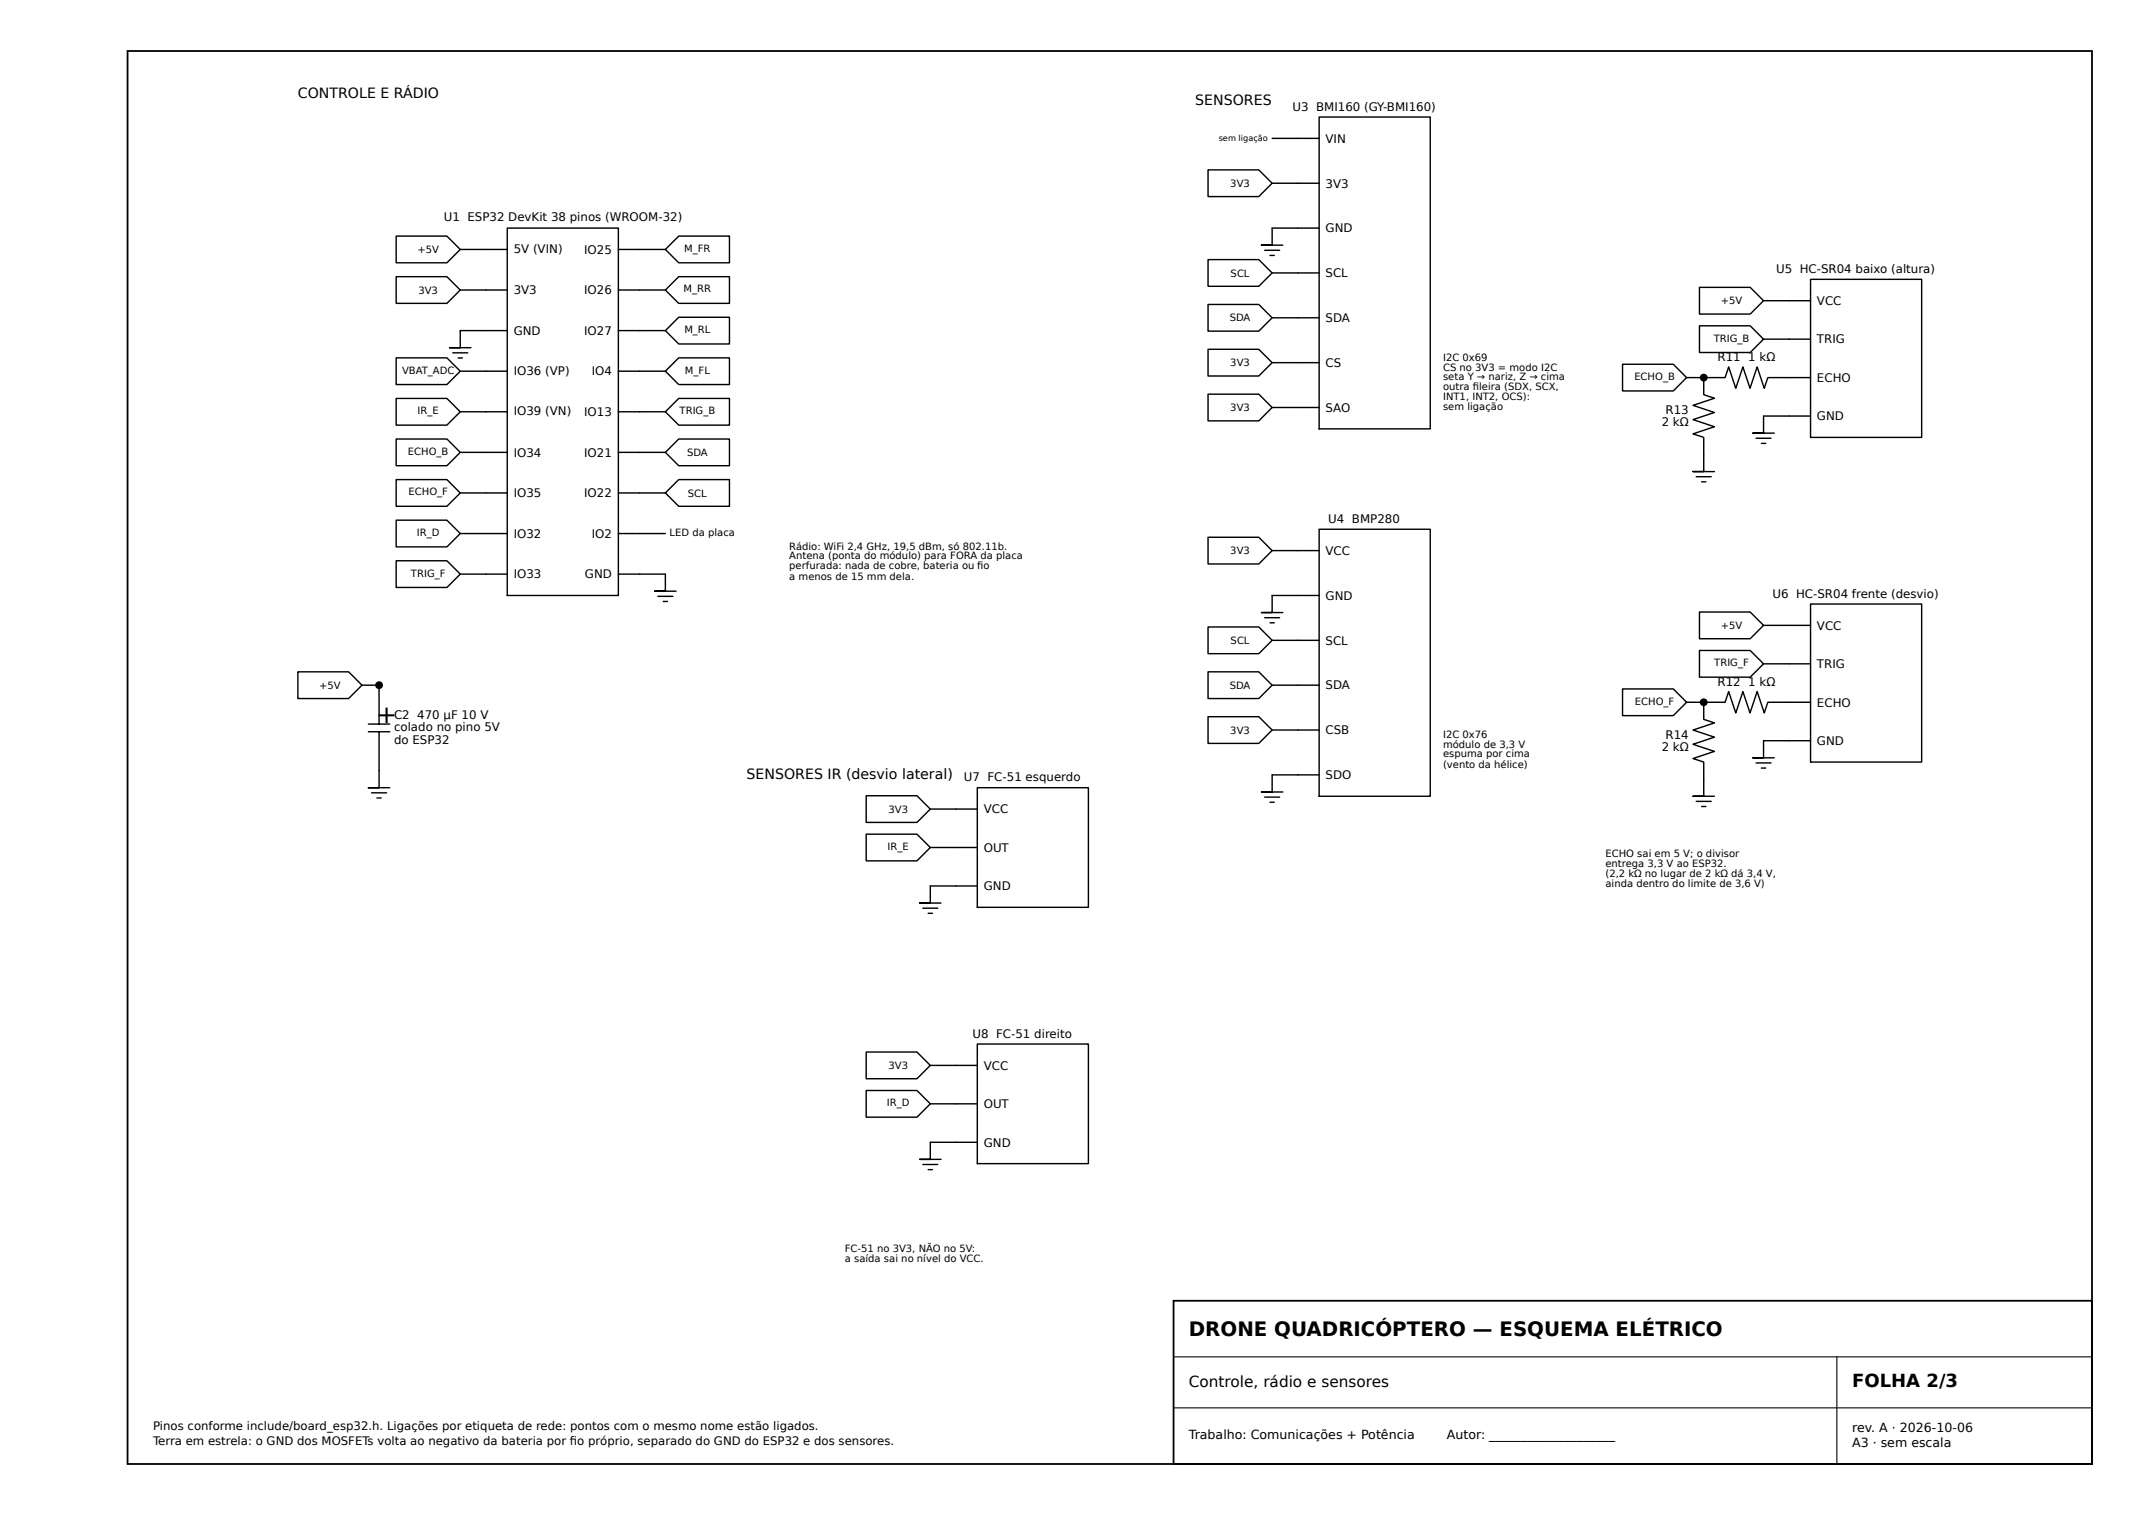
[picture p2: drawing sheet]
<svg xmlns="http://www.w3.org/2000/svg" width="420mm" height="297mm" viewBox="0 0 420 297" stroke-linecap="round" stroke-linejoin="round" font-family="sans-serif">
<defs><g id="words">
<text font-size="4.9" x="73.7" y="141.7">+</text>
<text font-size="3.9" x="233" y="261.8">DRONE QUADRICÓPTERO — ESQUEMA ELÉTRICO</text>
<text font-size="3.5" x="363" y="271.9">FOLHA 2/3</text>
<text font-size="3" x="233" y="271.8">Controle, rádio e sensores</text>
<g font-size="2.8">
<text x="58.4" y="19.2">CONTROLE E RÁDIO</text>
<text x="234.2" y="20.6">SENSORES</text>
<text x="146.3" y="152.8">SENSORES IR (desvio lateral)</text>
</g>
<g font-size="2.5">
<text x="363" y="280.7">rev. A · 2026-10-06</text>
<text x="233" y="282.2">Trabalho: Comunicações + Potência</text>
<text x="283.6" y="282.2">Autor: ____________________</text>
<text x="363" y="283.6">A3 · sem escala</text>
</g>
<g font-size="2.3">
<text x="253.3" y="21.7">U3 BMI160 (GY-BMI160)</text>
<text x="259.8" y="28">VIN</text>
<text x="259.8" y="36.8">3V3</text>
<text x="87" y="43.4">U1 ESP32 DevKit 38 pinos (WROOM-32)</text>
<text x="259.8" y="45.6">GND</text>
<text x="100.7" y="49.6">5V (VIN)</text>
<text x="114.5" y="49.7">IO25</text>
<text x="348.1" y="53.5">U5 HC-SR04 baixo (altura)</text>
<text x="100.7" y="57.7">3V3</text>
<text x="114.5" y="57.7">IO26</text>
<text x="259.8" y="54.3">SCL</text>
<text x="356.1" y="59.8">VCC</text>
<text x="100.7" y="65.7">GND</text>
<text x="114.5" y="65.7">IO27</text>
<text x="259.8" y="63.1">SDA</text>
<text x="259.8" y="71.9">CS</text>
<text x="336.6" y="70.8">R11 1 kΩ</text>
<text x="356.1" y="67.3">TRIG</text>
<text x="100.7" y="73.5">IO36 (VP)</text>
<text x="116" y="73.6">IO4</text>
<text x="356.1" y="74.9">ECHO</text>
<text x="100.7" y="81.5">IO39 (VN)</text>
<text x="114.5" y="81.6">IO13</text>
<text x="259.8" y="80.7">SAO</text>
<text x="325.7" y="83.6">2 kΩ</text>
<text x="326.4" y="81.2">R13</text>
<text x="356.1" y="82.4">GND</text>
<text x="100.7" y="89.5">IO34</text>
<text x="114.5" y="89.5">IO21</text>
<text x="100.7" y="97.5">IO35</text>
<text x="114.5" y="97.5">IO22</text>
<text x="100.7" y="105.4">IO32</text>
<text x="116" y="105.4">IO2</text>
<text x="260.3" y="102.6">U4 BMP280</text>
<text x="100.7" y="113.4">IO33</text>
<text x="114.6" y="113.4">GND</text>
<text x="259.8" y="108.8">VCC</text>
<text x="259.8" y="117.6">GND</text>
<text x="347.4" y="117.1">U6 HC-SR04 frente (desvio)</text>
<text x="356.1" y="123.4">VCC</text>
<text x="259.8" y="126.4">SCL</text>
<text x="356.1" y="131">TRIG</text>
<text x="259.8" y="135.2">SDA</text>
<text x="336.6" y="134.5">R12 1 kΩ</text>
<text x="77.2" y="141">C2 470 µF 10 V</text>
<text x="77.2" y="143.3">colado no pino 5V</text>
<text x="259.8" y="144">CSB</text>
<text x="356.1" y="138.5">ECHO</text>
<text x="77.2" y="145.9">do ESP32</text>
<text x="325.7" y="147.2">2 kΩ</text>
<text x="326.4" y="144.9">R14</text>
<text x="356.1" y="146.1">GND</text>
<text x="188.9" y="153.1">U7 FC-51 esquerdo</text>
<text x="259.8" y="152.8">SDO</text>
<text x="192.8" y="159.5">VCC</text>
<text x="192.8" y="167">OUT</text>
<text x="192.8" y="174.5">GND</text>
<text x="190.6" y="203.5">U8 FC-51 direito</text>
<text x="192.8" y="209.7">VCC</text>
<text x="192.8" y="217.2">OUT</text>
<text x="192.8" y="224.8">GND</text>
<text x="30" y="280.4">Pinos conforme include/board_esp32.h. Ligações por etiqueta de rede: pontos com o mesmo nome estão ligados.</text>
<text x="30" y="283.2">Terra em estrela: o GND dos MOSFETs volta ao negativo da bateria por fo próprio, separado do GND do ESP32 e dos sensores.</text>
<text x="111.7" y="283.2">i</text>
</g>
<g font-size="2">
<text x="241.1" y="36.6">3V3</text>
<text x="81.8" y="49.6">+5V</text>
<text x="134.1" y="49.4">M_FR</text>
<text x="82" y="57.6">3V3</text>
<text x="134" y="57.3">M_RR</text>
<text x="241.2" y="54.2">SCL</text>
<text x="337.2" y="59.7">+5V</text>
<text x="134.1" y="65.3">M_RL</text>
<text x="241" y="63">SDA</text>
<text x="241.1" y="71.8">3V3</text>
<text x="282.8" y="70.7">I2C 0x69</text>
<text x="335.9" y="67">TRIG_B</text>
<text x="78.8" y="73.3">VBAT_ADC</text>
<text x="134.2" y="73.3">M_FL</text>
<text x="282.8" y="72.7">CS no 3V3 = modo I2C</text>
<text x="282.8" y="74.5">seta Y → nariz, Z → cima</text>
<text x="282.8" y="76.5">outra fleira (SDX, SCX,</text>
<text x="288.7" y="76.5">i</text>
<text x="320.3" y="74.5">ECHO_B</text>
<text x="81.8" y="81.2">IR_E</text>
<text x="133.2" y="81.2">TRIG_B</text>
<text x="241.1" y="80.6">3V3</text>
<text x="282.8" y="78.4">INT1, INT2, OCS):</text>
<text x="282.8" y="80.3">sem ligação</text>
<text x="80" y="89.2">ECHO_B</text>
<text x="134.7" y="89.4">SDA</text>
<text x="80.1" y="97.1">ECHO_F</text>
<text x="134.8" y="97.3">SCL</text>
<text x="81.7" y="105.1">IR_D</text>
<text x="131.2" y="105.1">LED da placa</text>
<text x="154.7" y="107.8">Rádio: WiFi 2,4 GHz, 19,5 dBm, só 802.11b.</text>
<text x="80.5" y="113">TRIG_F</text>
<text x="154.7" y="109.6">Antena (ponta do módulo) para FORA da placa</text>
<text x="154.7" y="111.6">perfurada: nada de cobre, bateria ou fo</text>
<text x="154.7" y="113.7">a menos de 15 mm dela.</text>
<text x="191.5" y="111.6">i</text>
<text x="241.1" y="108.7">3V3</text>
<text x="337.2" y="123.3">+5V</text>
<text x="241.2" y="126.2">SCL</text>
<text x="336" y="130.6">TRIG_F</text>
<text x="62.6" y="135">+5V</text>
<text x="241" y="135">SDA</text>
<text x="241.1" y="143.8">3V3</text>
<text x="320.4" y="138.2">ECHO_F</text>
<text x="282.8" y="144.7">I2C 0x76</text>
<text x="282.8" y="146.6">módulo de 3,3 V</text>
<text x="282.8" y="148.4">espuma por cima</text>
<text x="282.8" y="150.5">(vento da hélice)</text>
<text x="174.1" y="159.3">3V3</text>
<text x="174" y="166.6">IR_E</text>
<text x="314.6" y="168">ECHO sai em 5 V; o divisor</text>
<text x="314.6" y="169.9">entrega 3,3 V ao ESP32.</text>
<text x="314.6" y="171.9">(2,2 kΩ no lugar de 2 kΩ dá 3,4 V,</text>
<text x="314.6" y="173.9">ainda dentro do limite de 3,6 V)</text>
<text x="174.1" y="209.6">3V3</text>
<text x="173.8" y="216.9">IR_D</text>
<text x="165.6" y="245.5">FC-51 no 3V3, NÃO no 5V:</text>
<text x="165.6" y="247.5">a saída sai no nível do VCC.</text>
</g>
<text font-size="1.6" x="238.9" y="27.6">sem ligação</text>
</g></defs>
<path d="M25 10h385v277h-385zM230 255h180v32h-180z" fill="none" stroke="#000" stroke-width=".35"/>
<path d="M230 266h180M230 276h180M360 266v21" fill="none" stroke="#000" stroke-width=".21"/>
<g fill="none" stroke="#000" stroke-width=".28">
<path d="M236.8 33.3h9.9l2.6 2.6-2.6 2.6h-9.9zM249.3 35.9h9.2M249.3 27.1h9.2M258.5 22.9h21.8v61.2h-21.8zM77.6 54.2h10l2.6 2.7-2.6 2.6h-10zM77.6 46.3h10l2.6 2.6-2.6 2.6h-10zM90.2 56.9h9.2M90.2 48.9h9.2M99.4 44.7h21.8v72h-21.8zM121.2 56.9h9.2M121.2 48.9h9.2M130.4 56.9l2.6-2.7h10v5.3h-10z"/>
<path d="M133 46.3h10v5.2h-10l-2.6-2.6zM236.8 59.7h9.9l2.6 2.6-2.6 2.6h-9.9zM236.8 50.9h9.9l2.6 2.6-2.6 2.6h-9.9zM247.9 49.1h2.9M248.9 50.1h.8M249.3 53.5h9.2M258.5 44.7h-9.2v3.4h-2.1h4.2M333.1 56.3h9.9l2.6 2.7-2.6 2.6h-9.9zM345.6 59h9.2M354.8 54.8h21.8v31h-21.8zM77.6 78.1h10l2.6 2.6-2.6 2.6h-10zM77.6 70.2h10l2.6 2.6-2.6 2.6h-10z"/>
<path d="M88.7 69.2h3M89.8 70.2h.8M90.2 72.8h9.2M99.4 64.8h-9.2v3.4h-2.1h4.2M121.2 72.8h9.2M121.2 64.8h9.2M130.4 72.8l2.6-2.6h10v5.2h-10zM133 78.1h10v5.2h-10l-2.6-2.6zM133 62.2h10v5.2h-10l-2.6-2.6zM236.8 77.3h9.9l2.6 2.6-2.6 2.6h-9.9zM236.8 68.5h9.9l2.6 2.6-2.6 2.6h-9.9zM249.3 79.9h9.2"/>
<path d="M249.3 71.1h9.2M249.3 62.3h9.2M318 71.4h9.9l2.7 2.6-2.7 2.6h-9.9zM330.6 74h3.3M333.1 63.9h9.9l2.6 2.6-2.6 2.6h-9.9zM333.9 74h4.2l.7-2.1 1.4 4.2 1.4-4.2 1.4 4.2 1.4-4.2 1.4 4.2 .7-2.1h8.3M333.9 74v3.4l2.1 .7-4.2 1.4 4.2 1.4-4.2 1.4 4.2 1.4-4.2 1.4 2.1 .7v6.7h-2.1h4.2M345.6 66.5h9.2M77.6 94h10l2.6 2.6-2.6 2.7h-10zM77.6 86.1h10l2.6 2.6-2.6 2.6h-10zM90.2 96.6h9.2M90.2 88.7h9.2"/>
<path d="M90.2 80.7h9.2M121.2 96.6h9.2M121.2 88.7h9.2M121.2 80.7h9.2M130.4 88.7l2.6-2.6h10v5.2h-10zM133 94h10v5.3h-10l-2.6-2.7zM332.4 93.5h3M333.5 94.5h.8M344.2 85.9h2.9M345.2 86.9h.9M354.8 81.6h-9.2v3.3h-2.1h4.2M77.6 109.9h10l2.6 2.6-2.6 2.7h-10z"/>
<path d="M77.6 102h10l2.6 2.6-2.6 2.6h-10zM90.2 112.5h9.2M90.2 104.6h9.2M121.2 112.5h9.2v3.4h-2.1h4.2M121.2 104.6h9.2M128.9 116.9h3M130 117.9h.8M236.8 105.3h9.9l2.6 2.6-2.6 2.7h-9.9zM249.3 107.9h9.2M258.5 103.8h21.8v52.3h-21.8zM258.5 116.7h-9.2v3.4h-2.1h4.2M333.1 120h9.9l2.6 2.6-2.6 2.6h-9.9z"/>
<path d="M354.8 118.4h21.8v31h-21.8zM58.4 131.7h9.9l2.6 2.6-2.6 2.6h-9.9zM70.9 134.3h3.4v7.6M236.8 131.7h9.9l2.6 2.6-2.6 2.6h-9.9zM236.8 122.9h9.9l2.6 2.6-2.6 2.6h-9.9zM247.9 121.1h2.9M248.9 122.1h.8M249.3 134.3h9.2M249.3 125.5h9.2M318 135.1h9.9l2.7 2.6-2.7 2.6h-9.9zM330.6 137.7h3.3M333.1 127.5h9.9l2.6 2.6-2.6 2.7h-9.9z"/>
<path d="M333.9 137.7h4.2l.7-2.1 1.4 4.2 1.4-4.2 1.4 4.2 1.4-4.2 1.4 4.2 .7-2.1h8.3M333.9 137.7v3.3l2.1 .7-4.2 1.4 4.2 1.4-4.2 1.4 4.2 1.4-4.2 1.4 2.1 .7v6.7h-2.1h4.2M345.6 122.6h9.2M345.6 130.1h9.2M72.2 141.9h4.2M72.2 143.5h4.2M72.8 155.4h3M73.9 156.4h.8M74.3 143.5v10.9h-2.1h4.2M169.8 156h9.9l2.6 2.6-2.6 2.6h-9.9zM182.3 158.6h9.2M191.5 154.4h21.8v23.5h-21.8z"/>
<path d="M236.8 140.5h9.9l2.6 2.6-2.6 2.6h-9.9zM247.9 156.3h2.9M248.9 157.3h.8M249.3 143.1h9.2M258.5 151.9h-9.2v3.4h-2.1h4.2M332.4 157.1h3M333.5 158.1h.8M344.2 149.6h2.9M345.2 150.6h.9M354.8 145.2h-9.2v3.4h-2.1h4.2M169.8 163.5h9.9l2.6 2.6-2.6 2.7h-9.9zM180.9 178h2.9"/>
<path d="M181.9 179h.8M182.3 166.1h9.2M191.5 173.7h-9.2v3.3h-2.1h4.2M169.8 206.2h9.9l2.6 2.7-2.6 2.6h-9.9zM169.8 213.8h9.9l2.6 2.6-2.6 2.6h-9.9zM182.3 208.9h9.2M182.3 216.4h9.2M191.5 204.7h21.8v23.4h-21.8zM180.9 228.3h2.9M181.9 229.3h.8M191.5 223.9h-9.2v3.4h-2.1h4.2"/>
</g>
<g fill="#000" stroke="#000" stroke-width=".28">
<circle cx="333.9" cy="74" r=".63"/>
<circle cx="74.3" cy="134.3" r=".63"/>
<circle cx="333.9" cy="137.7" r=".63"/>
</g>
<use href="#words"/>
</svg>
